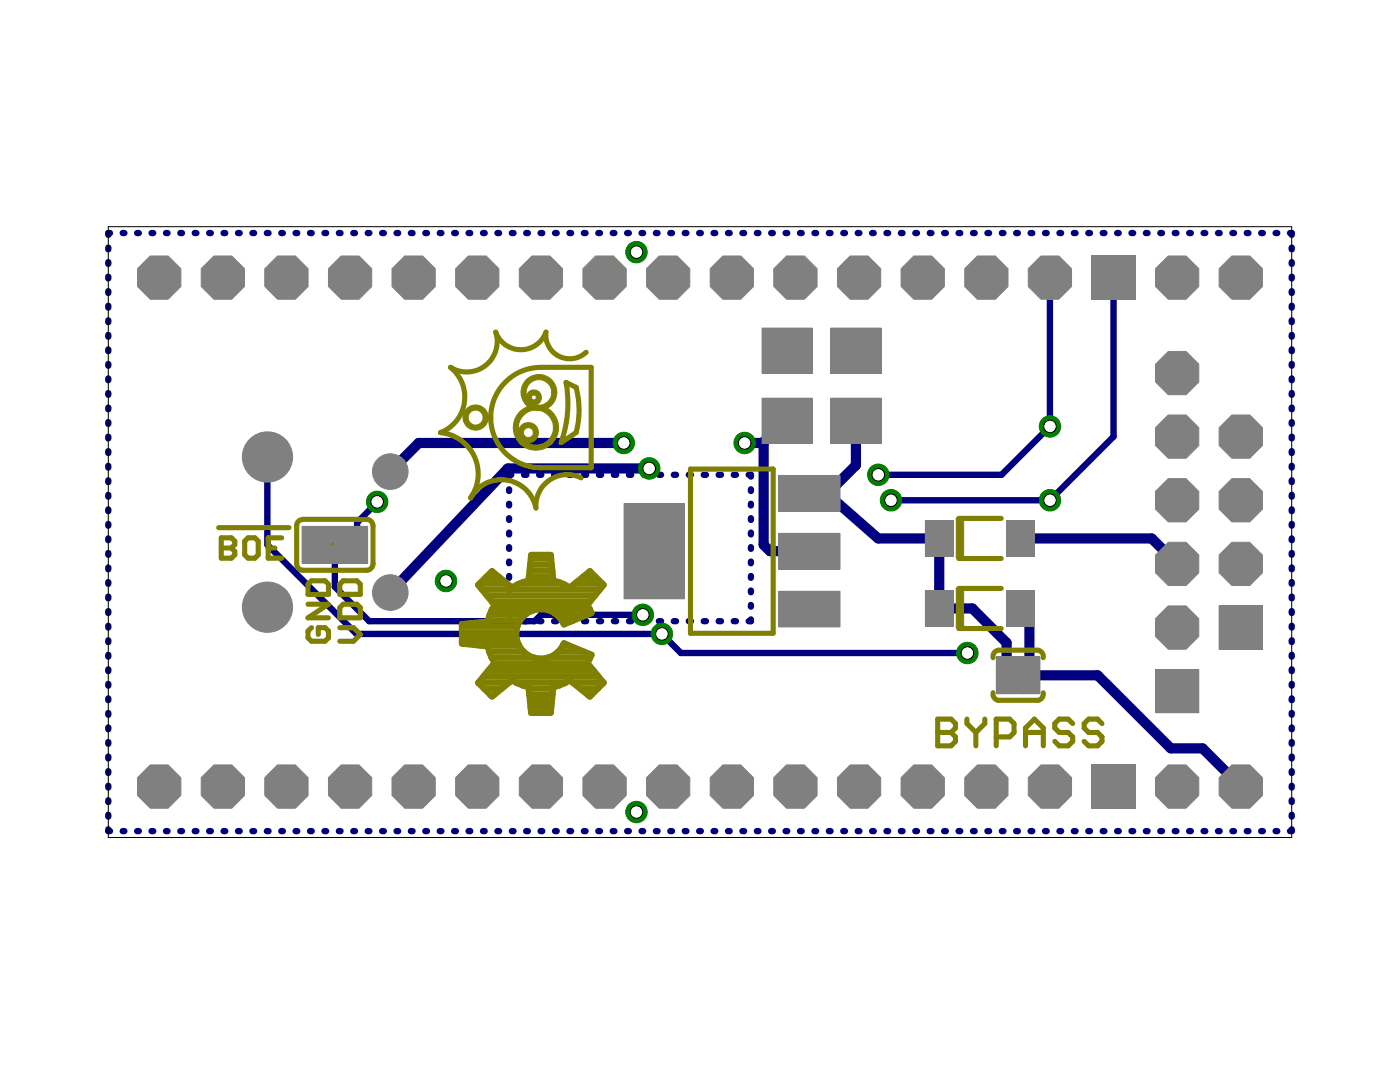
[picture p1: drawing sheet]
<svg xmlns="http://www.w3.org/2000/svg" width="279mm" height="216mm" viewBox="0 0 279 216" stroke-linecap="round" stroke-linejoin="round" font-family="sans-serif">
<g fill="#000080" stroke="#000080" stroke-width=".2">
<path d="M166.3 80h9v8h-9z"/>
<path d="M166.3 66h9v8h-9z"/>
<path d="M156 118.5h11.1v6.1h-11.1z"/>
<path d="M156 106.9h11.1v6.1h-11.1z"/>
<path d="M156 95.4h11.1v6.1h-11.1z"/>
<path d="M125.1 101h11v18h-11z"/>
<path d="M152.6 80h9v8h-9z"/>
<path d="M152.6 66h9v8h-9z"/>
<path d="M201.4 104.4h4.6v6.1h-4.6z"/>
<path d="M185.2 104.4h4.5v6.1h-4.5z"/>
<path d="M201.4 118.4h4.6v6.1h-4.6z"/>
<path d="M185.2 118.4h4.5v6.1h-4.5z"/>
<path d="M203.9 131.6h3.1v6.3h-3.1z"/>
<path d="M199.3 131.6h3.2v6.3h-3.2z"/>
<path d="M60.8 105.5h3.2v6.4h-3.2z"/>
<path d="M65.2 105.5h3.2v6.4h-3.2z"/>
<path d="M69.7 105.5h3.2v6.4h-3.2z"/>
</g>
<g fill="none" stroke="#000080" stroke-width="1.3">
<path d="M21.6 49.4v.4M21.6 52.3v.4M21.6 55.2v.4M21.6 58.1v.4M21.9 46.5h-.3v.4M24.5 46.5h.3M27.4 46.5h.3M30.2 46.5h.4M33.1 46.5h.3M36 46.5h.3M38.9 46.5h.3M41.7 46.5h.4"/>
<path d="M44.6 46.5h.4M47.5 46.5h.3M50.4 46.5h.3M53.3 46.5h.3M56.1 46.5h.4M59 46.5h.3M61.9 46.5h.3M64.7 46.5h.4M67.6 46.5h.4M70.5 46.5h.3M73.4 46.5h.3M76.3 46.5h.3"/>
<path d="M79.1 46.5h.4M82 46.5h.3M84.9 46.5h.3M87.8 46.5h.3M90.6 46.5h.4M93.5 46.5h.4M96.4 46.5h.3M99.3 46.5h.3M102.2 46.5h.3M105 46.5h.3M107.9 46.5h.3M110.8 46.5h.3"/>
<path d="M113.6 46.5h.4M116.5 46.5h.4M119.4 46.5h.3M122.3 46.5h.3M125.2 46.5h.3M128 46.5h.4M130.9 46.5h.3M133.8 46.5h.3M136.7 46.5h.3M139.5 46.5h.4M142.4 46.5h.3M145.3 46.5h.3"/>
<path d="M148.2 46.5h.3M151 46.5h.4M153.9 46.5h.3M156.8 46.5h.3M159.7 46.5h.3M162.5 46.5h.4M165.4 46.5h.4M168.3 46.5h.3M171.2 46.5h.3M174.1 46.5h.3M176.9 46.5h.3M179.8 46.5h.3"/>
<path d="M182.7 46.5h.3M185.5 46.5h.4M188.4 46.5h.4M191.3 46.5h.3M194.2 46.5h.3M197.1 46.5h.3M199.9 46.5h.4M202.8 46.5h.3M205.7 46.5h.3M208.6 46.5h.3M209.5 55.4v29.7l-9.6 9.6h-24.6M211.4 46.5h.4"/>
<path d="M214.3 46.5h.4M217.2 46.5h.3M220.1 46.5h.3M222.2 55.4v31.7l-12.7 12.7h-31.7M222.9 46.5h.4M225.8 46.5h.3M228.7 46.5h.3M231.6 46.5h.3M234.4 46.5h.4M237.3 46.5h.4M240.2 46.5h.3M243.1 46.5h.3"/>
<path d="M246 46.5h.3M248.8 46.5h.4M251.7 46.5h.3M254.6 46.5h.3M257.5 46.5h.3v.4M257.8 49.4v.4M257.8 52.3v.4M257.8 55.2v.4M257.8 58.1v.4M21.6 61v.4M21.6 63.9v.4M21.6 66.8v.4"/>
<path d="M21.6 69.7v.4M21.6 72.6v.4M21.6 75.5v.4M21.6 78.4v.4M257.8 61v.4M257.8 63.9v.4M257.8 66.8v.4M257.8 69.7v.4M257.8 72.6v.4M257.8 75.5v.4M257.8 78.4v.4M21.6 81.3v.4"/>
<path d="M21.6 84.2v.4M21.6 87.1v.4M21.6 90v.4M21.6 92.9v.4M21.6 95.8v.4M21.6 98.7v.4M53.4 91.2v17.5l17.7 17.8h61l3.8 3.8h57.1M101.6 97.6v.4M102 94.7h-.4v.4M104.6 94.7h.5M107.6 94.7h.4M110.6 94.7h.4"/>
<path d="M113.6 94.7h.4M116.5 94.7h.5M119.5 94.7h.5M122.5 94.7h.5M125.5 94.7h.5M128.5 94.7h.4M131.5 94.7h.4M134.5 94.7h.4M137.5 94.7h.4M140.4 94.7h.5M143.4 94.7h.5M146.4 94.7h.5"/>
<path d="M149.4 94.7h.5v.4M149.9 97.6v.4M257.8 81.3v.4M257.8 84.2v.4M257.8 87.1v.4M257.8 90v.4M257.8 92.9v.4M257.8 95.8v.4M257.8 98.7v.4M21.6 101.6v.4M21.6 104.5v.4M21.6 107.4v.4"/>
<path d="M21.6 110.3v.4M21.6 113.2v.4M21.6 116.1v.4M21.6 119v.4M66.8 108.7v8.4l6.9 6.9h33l1.2-1.3h20.4M75.2 100.1l-3.9 4.2v4.4M101.6 100.5v.4M101.6 103.4v.3M101.6 106.3v.3M101.6 109.2v.3M101.6 112.1v.3M101.6 114.9v.4"/>
<path d="M101.6 117.8v.4M149.9 100.5v.4M149.9 103.4v.3M149.9 106.3v.3M149.9 109.2v.3M149.9 112.1v.3M149.9 114.9v.4M149.9 117.8v.4M257.8 101.6v.4M257.8 104.5v.4M257.8 107.4v.4M257.8 110.3v.4"/>
<path d="M257.8 113.2v.4M257.8 116.1v.4M257.8 119v.4M21.6 121.9v.4M21.6 124.9v.3M21.6 127.8v.3M21.6 130.7v.3M21.6 133.6v.3M21.6 136.5v.3M21.6 139.4v.3M101.6 120.7v.4M101.6 123.6v.4"/>
<path d="M107.6 124h.4M110.6 124h.4M113.6 124h.4M116.5 124h.5M119.5 124h.5M122.5 124h.5M125.5 124h.5M128.5 124h.4M131.5 124h.4M134.5 124h.4M137.5 124h.4M140.4 124h.5"/>
<path d="M143.4 124h.5M146.4 124h.5M149.9 120.7v.4M149.9 123.6v.4h-.5M257.8 121.9v.4M257.8 124.9v.3M257.8 127.8v.3M257.8 130.7v.3M257.8 133.6v.3M257.8 136.5v.3M257.8 139.4v.3M21.6 142.3v.3"/>
<path d="M21.6 145.2v.3M21.6 148.1v.3M21.6 151v.3M21.6 153.9v.3M21.6 156.8v.3M21.6 159.7v.3M257.8 142.3v.3M257.8 145.2v.3M257.8 148.1v.3M257.8 151v.3M257.8 153.9v.3M257.8 156.8v.3"/>
<path d="M257.8 159.7v.3M21.6 162.6v.3M21.6 165.5v.3h.3M24.5 165.8h.3M27.4 165.8h.3M30.2 165.8h.4M33.1 165.8h.3M36 165.8h.3M38.9 165.8h.3M41.7 165.8h.4M44.6 165.8h.4M47.5 165.8h.3"/>
<path d="M50.4 165.8h.3M53.3 165.8h.3M56.1 165.8h.4M59 165.8h.3M61.9 165.8h.3M64.7 165.8h.4M67.6 165.8h.4M70.5 165.8h.3M73.4 165.8h.3M76.3 165.8h.3M79.1 165.8h.4M82 165.8h.3"/>
<path d="M84.9 165.8h.3M87.8 165.8h.3M90.6 165.8h.4M93.5 165.8h.4M96.4 165.8h.3M99.3 165.8h.3M102.2 165.8h.3M105 165.8h.3M107.9 165.8h.3M110.8 165.8h.3M113.6 165.8h.4M116.5 165.8h.4"/>
<path d="M119.4 165.8h.3M122.3 165.8h.3M125.2 165.8h.3M128 165.8h.4M130.9 165.8h.3M133.8 165.8h.3M136.7 165.8h.3M139.5 165.8h.4M142.4 165.8h.3M145.3 165.8h.3M148.2 165.8h.3M151 165.8h.4"/>
<path d="M153.9 165.8h.3M156.8 165.8h.3M159.7 165.8h.3M162.5 165.8h.4M165.4 165.8h.4M168.3 165.8h.3M171.2 165.8h.3M174.1 165.8h.3M176.9 165.8h.3M179.8 165.8h.3M182.7 165.8h.3M185.5 165.8h.4"/>
<path d="M188.4 165.8h.4M191.3 165.8h.3M194.2 165.8h.3M197.1 165.8h.3M199.9 165.8h.4M202.8 165.8h.3M205.7 165.8h.3M208.6 165.8h.3M211.4 165.8h.4M214.3 165.8h.4M217.2 165.8h.3M220.1 165.8h.3"/>
<path d="M222.9 165.8h.4M225.8 165.8h.3M228.7 165.8h.3M231.6 165.8h.3M234.4 165.8h.4M237.3 165.8h.4M240.2 165.8h.3M243.1 165.8h.3M246 165.8h.3M248.8 165.8h.4M251.7 165.8h.3M254.6 165.8h.3"/>
<path d="M257.8 165.5v.3h-.3M257.8 162.6v.3"/>
</g>
<path d="M124.5 88.4h-40.9l-5.7 5.7M129.5 93.5h-28.2l-23.4 24.7M148.6 88.4h3.8M157.1 84l-4.7 4.2v20.5l1.3 1.3h7.8M161.5 98.4h3.5l10.3 9h12.2v14h6.6l6.8 6.9v6.4M170.8 84v8.8l-5.7 5.8M203.7 107.4h26.1l5.1 5.1M203.7 121.4l1.7 1.7v11.6h13.7l14.6 14.6h6.3l7.6 7.7" fill="none" stroke="#000080" stroke-width="2"/>
<circle cx="77.9" cy="118.2" r="3" fill="#008000" stroke="#008000" stroke-width=".2"/>
<circle cx="77.9" cy="118.2" r="2.03" fill="#fff" stroke="#000" stroke-width=".2"/>
<circle cx="77.9" cy="94.1" r="3" fill="#008000" stroke="#008000" stroke-width=".2"/>
<circle cx="77.9" cy="94.1" r="2.03" fill="#fff" stroke="#000" stroke-width=".2"/>
<path d="M231.1 134.1h7.6v7.6h-7.6z" fill="#008000" stroke="#008000" stroke-width=".2"/>
<circle cx="234.9" cy="137.9" r="2.54" fill="#fff" stroke="#000" stroke-width=".2"/>
<circle cx="234.9" cy="125.2" r="4.1" fill="#008000" stroke="#008000" stroke-width=".2"/>
<circle cx="234.9" cy="125.2" r="2.54" fill="#fff" stroke="#000" stroke-width=".2"/>
<circle cx="234.9" cy="112.5" r="4.1" fill="#008000" stroke="#008000" stroke-width=".2"/>
<circle cx="234.9" cy="112.5" r="2.54" fill="#fff" stroke="#000" stroke-width=".2"/>
<circle cx="234.9" cy="99.8" r="4.1" fill="#008000" stroke="#008000" stroke-width=".2"/>
<circle cx="234.9" cy="99.8" r="2.54" fill="#fff" stroke="#000" stroke-width=".2"/>
<circle cx="234.9" cy="87.1" r="4.1" fill="#008000" stroke="#008000" stroke-width=".2"/>
<circle cx="234.9" cy="87.1" r="2.54" fill="#fff" stroke="#000" stroke-width=".2"/>
<circle cx="234.9" cy="74.4" r="4.1" fill="#008000" stroke="#008000" stroke-width=".2"/>
<circle cx="234.9" cy="74.4" r="2.54" fill="#fff" stroke="#000" stroke-width=".2"/>
<circle cx="53.4" cy="91.2" r="4.5" fill="#008000" stroke="#008000" stroke-width=".2"/>
<circle cx="53.4" cy="91.2" r="3" fill="#fff" stroke="#000" stroke-width=".2"/>
<circle cx="53.4" cy="121.2" r="4.5" fill="#008000" stroke="#008000" stroke-width=".2"/>
<circle cx="53.4" cy="121.2" r="3" fill="#fff" stroke="#000" stroke-width=".2"/>
<path d="M243.8 121.4h7.6v7.6h-7.6z" fill="#008000" stroke="#008000" stroke-width=".2"/>
<circle cx="247.6" cy="125.2" r="2.54" fill="#fff" stroke="#000" stroke-width=".2"/>
<circle cx="247.6" cy="112.5" r="4.1" fill="#008000" stroke="#008000" stroke-width=".2"/>
<circle cx="247.6" cy="112.5" r="2.54" fill="#fff" stroke="#000" stroke-width=".2"/>
<circle cx="247.6" cy="99.8" r="4.1" fill="#008000" stroke="#008000" stroke-width=".2"/>
<circle cx="247.6" cy="99.8" r="2.54" fill="#fff" stroke="#000" stroke-width=".2"/>
<circle cx="247.6" cy="87.1" r="4.1" fill="#008000" stroke="#008000" stroke-width=".2"/>
<circle cx="247.6" cy="87.1" r="2.54" fill="#fff" stroke="#000" stroke-width=".2"/>
<path d="M218.4 153.1h7.6v7.7h-7.6z" fill="#008000" stroke="#008000" stroke-width=".2"/>
<circle cx="222.2" cy="157" r="2.54" fill="#fff" stroke="#000" stroke-width=".2"/>
<circle cx="209.5" cy="157" r="4.1" fill="#008000" stroke="#008000" stroke-width=".2"/>
<circle cx="209.5" cy="157" r="2.54" fill="#fff" stroke="#000" stroke-width=".2"/>
<circle cx="196.8" cy="157" r="4.1" fill="#008000" stroke="#008000" stroke-width=".2"/>
<circle cx="196.9" cy="157" r="2.54" fill="#fff" stroke="#000" stroke-width=".2"/>
<circle cx="184.1" cy="157" r="4.1" fill="#008000" stroke="#008000" stroke-width=".2"/>
<circle cx="184.2" cy="157" r="2.54" fill="#fff" stroke="#000" stroke-width=".2"/>
<circle cx="171.4" cy="157" r="4.1" fill="#008000" stroke="#008000" stroke-width=".2"/>
<circle cx="171.5" cy="157" r="2.54" fill="#fff" stroke="#000" stroke-width=".2"/>
<circle cx="158.7" cy="157" r="4.1" fill="#008000" stroke="#008000" stroke-width=".2"/>
<circle cx="158.8" cy="157" r="2.54" fill="#fff" stroke="#000" stroke-width=".2"/>
<circle cx="146" cy="157" r="4.1" fill="#008000" stroke="#008000" stroke-width=".2"/>
<circle cx="146.1" cy="157" r="2.54" fill="#fff" stroke="#000" stroke-width=".2"/>
<circle cx="133.3" cy="157" r="4.1" fill="#008000" stroke="#008000" stroke-width=".2"/>
<circle cx="133.4" cy="157" r="2.54" fill="#fff" stroke="#000" stroke-width=".2"/>
<circle cx="120.6" cy="157" r="4.1" fill="#008000" stroke="#008000" stroke-width=".2"/>
<circle cx="120.7" cy="157" r="2.54" fill="#fff" stroke="#000" stroke-width=".2"/>
<circle cx="107.9" cy="157" r="4.1" fill="#008000" stroke="#008000" stroke-width=".2"/>
<circle cx="108" cy="157" r="2.54" fill="#fff" stroke="#000" stroke-width=".2"/>
<circle cx="95.2" cy="157" r="4.1" fill="#008000" stroke="#008000" stroke-width=".2"/>
<circle cx="95.3" cy="157" r="2.54" fill="#fff" stroke="#000" stroke-width=".2"/>
<circle cx="82.5" cy="157" r="4.1" fill="#008000" stroke="#008000" stroke-width=".2"/>
<circle cx="82.6" cy="157" r="2.54" fill="#fff" stroke="#000" stroke-width=".2"/>
<circle cx="69.9" cy="157" r="4.1" fill="#008000" stroke="#008000" stroke-width=".2"/>
<circle cx="69.9" cy="157" r="2.54" fill="#fff" stroke="#000" stroke-width=".2"/>
<circle cx="57.2" cy="157" r="4.1" fill="#008000" stroke="#008000" stroke-width=".2"/>
<circle cx="57.2" cy="157" r="2.54" fill="#fff" stroke="#000" stroke-width=".2"/>
<circle cx="44.5" cy="157" r="4.1" fill="#008000" stroke="#008000" stroke-width=".2"/>
<circle cx="44.5" cy="157" r="2.54" fill="#fff" stroke="#000" stroke-width=".2"/>
<circle cx="31.8" cy="157" r="4.1" fill="#008000" stroke="#008000" stroke-width=".2"/>
<circle cx="31.8" cy="157" r="2.54" fill="#fff" stroke="#000" stroke-width=".2"/>
<circle cx="234.9" cy="55.4" r="4.1" fill="#008000" stroke="#008000" stroke-width=".2"/>
<circle cx="234.9" cy="55.4" r="2.54" fill="#fff" stroke="#000" stroke-width=".2"/>
<circle cx="234.9" cy="157" r="4.1" fill="#008000" stroke="#008000" stroke-width=".2"/>
<circle cx="234.9" cy="157" r="2.54" fill="#fff" stroke="#000" stroke-width=".2"/>
<path d="M218.4 51.6h7.6v7.6h-7.6z" fill="#008000" stroke="#008000" stroke-width=".2"/>
<circle cx="222.2" cy="55.4" r="2.54" fill="#fff" stroke="#000" stroke-width=".2"/>
<circle cx="209.5" cy="55.4" r="4.1" fill="#008000" stroke="#008000" stroke-width=".2"/>
<circle cx="209.5" cy="55.4" r="2.54" fill="#fff" stroke="#000" stroke-width=".2"/>
<circle cx="196.8" cy="55.4" r="4.1" fill="#008000" stroke="#008000" stroke-width=".2"/>
<circle cx="196.9" cy="55.4" r="2.54" fill="#fff" stroke="#000" stroke-width=".2"/>
<circle cx="184.1" cy="55.4" r="4.1" fill="#008000" stroke="#008000" stroke-width=".2"/>
<circle cx="184.2" cy="55.4" r="2.54" fill="#fff" stroke="#000" stroke-width=".2"/>
<circle cx="171.4" cy="55.4" r="4.1" fill="#008000" stroke="#008000" stroke-width=".2"/>
<circle cx="171.5" cy="55.4" r="2.54" fill="#fff" stroke="#000" stroke-width=".2"/>
<circle cx="158.7" cy="55.4" r="4.1" fill="#008000" stroke="#008000" stroke-width=".2"/>
<circle cx="158.8" cy="55.4" r="2.54" fill="#fff" stroke="#000" stroke-width=".2"/>
<circle cx="146" cy="55.4" r="4.1" fill="#008000" stroke="#008000" stroke-width=".2"/>
<circle cx="146.1" cy="55.4" r="2.54" fill="#fff" stroke="#000" stroke-width=".2"/>
<circle cx="133.3" cy="55.4" r="4.1" fill="#008000" stroke="#008000" stroke-width=".2"/>
<circle cx="133.4" cy="55.4" r="2.54" fill="#fff" stroke="#000" stroke-width=".2"/>
<circle cx="120.6" cy="55.4" r="4.1" fill="#008000" stroke="#008000" stroke-width=".2"/>
<circle cx="120.7" cy="55.4" r="2.54" fill="#fff" stroke="#000" stroke-width=".2"/>
<circle cx="107.9" cy="55.4" r="4.1" fill="#008000" stroke="#008000" stroke-width=".2"/>
<circle cx="108" cy="55.4" r="2.54" fill="#fff" stroke="#000" stroke-width=".2"/>
<circle cx="95.2" cy="55.4" r="4.1" fill="#008000" stroke="#008000" stroke-width=".2"/>
<circle cx="95.3" cy="55.4" r="2.54" fill="#fff" stroke="#000" stroke-width=".2"/>
<circle cx="82.5" cy="55.4" r="4.1" fill="#008000" stroke="#008000" stroke-width=".2"/>
<circle cx="82.6" cy="55.4" r="2.54" fill="#fff" stroke="#000" stroke-width=".2"/>
<circle cx="69.9" cy="55.4" r="4.1" fill="#008000" stroke="#008000" stroke-width=".2"/>
<circle cx="69.9" cy="55.4" r="2.54" fill="#fff" stroke="#000" stroke-width=".2"/>
<circle cx="57.2" cy="55.4" r="4.1" fill="#008000" stroke="#008000" stroke-width=".2"/>
<circle cx="57.2" cy="55.4" r="2.54" fill="#fff" stroke="#000" stroke-width=".2"/>
<circle cx="44.5" cy="55.4" r="4.1" fill="#008000" stroke="#008000" stroke-width=".2"/>
<circle cx="44.5" cy="55.4" r="2.54" fill="#fff" stroke="#000" stroke-width=".2"/>
<circle cx="31.8" cy="55.4" r="4.1" fill="#008000" stroke="#008000" stroke-width=".2"/>
<circle cx="31.8" cy="55.4" r="2.54" fill="#fff" stroke="#000" stroke-width=".2"/>
<circle cx="247.6" cy="157" r="4.1" fill="#008000" stroke="#008000" stroke-width=".2"/>
<circle cx="247.6" cy="157" r="2.54" fill="#fff" stroke="#000" stroke-width=".2"/>
<circle cx="247.6" cy="55.4" r="4.1" fill="#008000" stroke="#008000" stroke-width=".2"/>
<circle cx="247.6" cy="55.4" r="2.54" fill="#fff" stroke="#000" stroke-width=".2"/>
<circle cx="193.1" cy="130.3" r="2.14" fill="#008000" stroke="#008000" stroke-width=".2"/>
<circle cx="193.1" cy="130.3" r="1.25" fill="#fff" stroke="#000" stroke-width=".2"/>
<circle cx="132.1" cy="126.5" r="2.14" fill="#008000" stroke="#008000" stroke-width=".2"/>
<circle cx="132.1" cy="126.5" r="1.25" fill="#fff" stroke="#000" stroke-width=".2"/>
<circle cx="124.5" cy="88.4" r="2.14" fill="#008000" stroke="#008000" stroke-width=".2"/>
<circle cx="124.5" cy="88.4" r="1.25" fill="#fff" stroke="#000" stroke-width=".2"/>
<circle cx="129.6" cy="93.5" r="2.14" fill="#008000" stroke="#008000" stroke-width=".2"/>
<circle cx="129.6" cy="93.5" r="1.25" fill="#fff" stroke="#000" stroke-width=".2"/>
<circle cx="127" cy="50.3" r="2.14" fill="#008000" stroke="#008000" stroke-width=".2"/>
<circle cx="127" cy="50.3" r="1.25" fill="#fff" stroke="#000" stroke-width=".2"/>
<circle cx="127" cy="162" r="2.14" fill="#008000" stroke="#008000" stroke-width=".2"/>
<circle cx="127" cy="162" r="1.25" fill="#fff" stroke="#000" stroke-width=".2"/>
<circle cx="89" cy="115.9" r="2.14" fill="#008000" stroke="#008000" stroke-width=".2"/>
<circle cx="89" cy="115.9" r="1.25" fill="#fff" stroke="#000" stroke-width=".2"/>
<circle cx="148.6" cy="88.4" r="2.14" fill="#008000" stroke="#008000" stroke-width=".2"/>
<circle cx="148.6" cy="88.4" r="1.25" fill="#fff" stroke="#000" stroke-width=".2"/>
<circle cx="75.3" cy="100.1" r="2.14" fill="#008000" stroke="#008000" stroke-width=".2"/>
<circle cx="75.3" cy="100.1" r="1.25" fill="#fff" stroke="#000" stroke-width=".2"/>
<circle cx="175.3" cy="94.7" r="2.14" fill="#008000" stroke="#008000" stroke-width=".2"/>
<circle cx="175.3" cy="94.7" r="1.25" fill="#fff" stroke="#000" stroke-width=".2"/>
<circle cx="209.5" cy="85.1" r="2.14" fill="#008000" stroke="#008000" stroke-width=".2"/>
<circle cx="209.5" cy="85.1" r="1.25" fill="#fff" stroke="#000" stroke-width=".2"/>
<circle cx="177.8" cy="99.8" r="2.14" fill="#008000" stroke="#008000" stroke-width=".2"/>
<circle cx="177.8" cy="99.8" r="1.25" fill="#fff" stroke="#000" stroke-width=".2"/>
<circle cx="209.5" cy="99.8" r="2.14" fill="#008000" stroke="#008000" stroke-width=".2"/>
<circle cx="209.5" cy="99.8" r="1.25" fill="#fff" stroke="#000" stroke-width=".2"/>
<circle cx="128.3" cy="122.7" r="2.14" fill="#008000" stroke="#008000" stroke-width=".2"/>
<circle cx="128.3" cy="122.7" r="1.25" fill="#fff" stroke="#000" stroke-width=".2"/>
<g fill="#808080" stroke="#808080" stroke-width=".2">
<circle cx="77.9" cy="118.2" r="3.6"/>
<circle cx="77.9" cy="94.1" r="3.6"/>
<circle cx="53.4" cy="91.2" r="5"/>
<circle cx="53.4" cy="121.2" r="5"/>
</g>
<g fill="#808080" stroke="#808080" stroke-width=".2">
<path d="M230.6 133.6h8.6v8.6h-8.6z"/>
<path d="M165.8 79.5h10v9h-10z"/>
<path d="M165.8 65.5h10v9h-10z"/>
<path d="M155.4 118h12.2v7.1h-12.2z"/>
<path d="M155.4 106.4h12.2v7.1h-12.2z"/>
<path d="M155.4 94.9h12.2v7.1h-12.2z"/>
<path d="M124.5 100.5h12.1v19h-12.1z"/>
<path d="M152.1 79.5h10v9h-10z"/>
<path d="M152.1 65.5h10v9h-10z"/>
<path d="M243.3 120.9h8.6v8.6h-8.6z"/>
<path d="M217.9 152.6h8.6v8.7h-8.6z"/>
<path d="M217.9 51.1h8.6v8.6h-8.6z"/>
<path d="M200.9 103.9h5.6v7.1h-5.6z"/>
<path d="M184.7 103.9h5.5v7.1h-5.5z"/>
<path d="M200.9 117.9h5.6v7.1h-5.6z"/>
<path d="M184.7 117.9h5.5v7.1h-5.5z"/>
<path d="M203.3 131.1h4.2v7.3h-4.2z"/>
<path d="M198.8 131.1h4.2v7.3h-4.2z"/>
<path d="M60.3 105h4.2v7.4h-4.2z"/>
<path d="M64.7 105h4.2v7.4h-4.2z"/>
<path d="M69.2 105h4.2v7.4h-4.2z"/>
<circle cx="234.9" cy="125.2" r="4.7"/>
<circle cx="234.9" cy="112.5" r="4.7"/>
<circle cx="234.9" cy="99.8" r="4.7"/>
<circle cx="234.9" cy="87.1" r="4.7"/>
<circle cx="234.9" cy="74.4" r="4.7"/>
<circle cx="247.6" cy="112.5" r="4.7"/>
<circle cx="247.6" cy="99.8" r="4.7"/>
<circle cx="247.6" cy="87.1" r="4.7"/>
<circle cx="209.5" cy="157" r="4.7"/>
<circle cx="196.8" cy="157" r="4.7"/>
<circle cx="184.1" cy="157" r="4.7"/>
<circle cx="171.4" cy="157" r="4.7"/>
<circle cx="158.7" cy="157" r="4.7"/>
<circle cx="146" cy="157" r="4.7"/>
<circle cx="133.3" cy="157" r="4.7"/>
<circle cx="120.6" cy="157" r="4.7"/>
<circle cx="107.9" cy="157" r="4.7"/>
<circle cx="95.2" cy="157" r="4.7"/>
<circle cx="82.5" cy="157" r="4.7"/>
<circle cx="69.9" cy="157" r="4.7"/>
<circle cx="57.2" cy="157" r="4.7"/>
<circle cx="44.5" cy="157" r="4.7"/>
<circle cx="31.8" cy="157" r="4.7"/>
<circle cx="234.9" cy="55.4" r="4.7"/>
<circle cx="234.9" cy="157" r="4.7"/>
<circle cx="209.5" cy="55.4" r="4.7"/>
<circle cx="196.8" cy="55.4" r="4.7"/>
<circle cx="184.1" cy="55.4" r="4.7"/>
<circle cx="171.4" cy="55.4" r="4.7"/>
<circle cx="158.7" cy="55.4" r="4.7"/>
<circle cx="146" cy="55.4" r="4.7"/>
<circle cx="133.3" cy="55.4" r="4.7"/>
<circle cx="120.6" cy="55.4" r="4.7"/>
<circle cx="107.9" cy="55.4" r="4.7"/>
<circle cx="95.2" cy="55.4" r="4.7"/>
<circle cx="82.5" cy="55.4" r="4.7"/>
<circle cx="69.9" cy="55.4" r="4.7"/>
<circle cx="57.2" cy="55.4" r="4.7"/>
<circle cx="44.5" cy="55.4" r="4.7"/>
<circle cx="31.8" cy="55.4" r="4.7"/>
<circle cx="247.6" cy="157" r="4.7"/>
<circle cx="247.6" cy="55.4" r="4.7"/>
</g>
<path d="M21.6 45.2h236.2v121.9h-236.2z" fill="none" stroke="#000" stroke-width=".2"/>
<path d="M165 98.4l.1 .2M66.3 108.7h.1M66.4 108.6h.1M66.4 108.7h.2M66.4 108.6v.1M66.5 108.6v.1M66.5 108.7h.1M66.6 108.6h-.3l.1 .1" fill="none" stroke="#808000" stroke-width=".2"/>
<g fill="none" stroke="#808000" stroke-width="1">
<path d="M100.9 76.2a9.9 9.9 0 0 1 7-2.9h10.1v20h-10.1a10 10 0 0 1-9.2-6.1 10 10 0 0 1 2.2-11zM113 76.3l2 1a17.4 17.4 0 0 1 0 9l-3 2a23.2 23.2 0 0 0 1-12zM117 70.3a4.8 4.8 0 0 1-5.4 .8 4.8 4.8 0 0 1-2.6-4.8 5.3 5.3 0 0 1-5.1 3.5 5.3 5.3 0 0 1-5-3.5 6.1 6.1 0 0 1-2 6.6 6.1 6.1 0 0 1-7 .4 7.6 7.6 0 0 1-2 13 8.3 8.3 0 0 1 6 13.1 7 7 0 0 1 7.2-3.6 7 7 0 0 1 5.9 5.6 6.3 6.3 0 0 1 9-6M96.9 83.3h1M137.8 93.6h16.5v32.8h-16.5zM43.6 105.3h14.1M44.2 107.3h2l.7 .7v.7l-.7 .6 .7 .7v.7l-.7 .7h-2zM44.2 109.3h2M49.5 107.3h1.4l.6 .7v2.7l-.6 .7h-1.4l-.7-.7v-2.7zM53.5 109.3h1.4M56.2 107.3h-2.7v4.1h2.7M59.7 103.9l.8-.3h12.7l.5 .2 .6 .6 .1 .5v7.6l-.1 .6-.6 .6-.5 .1h-12.7l-.8-.3-.4-.4-.1-.6v-7.6l.1-.5z"/>
<path d="M61.5 116.6l.7-.7h2.7l.7 .7v2h-4.1zM67.8 116.6l.7-.7h2.7l.7 .7v2h-4.1zM191.3 103.4h8.5M191.3 111.4h8.5M191.3 117.4h8.5M61.5 120.6h4.1l-4.1 2.7h4.1M62.2 125.2l-.7 .7v1.4l.7 .7h2.7l.7-.7v-1.4l-.7-.7h-1.4v1.4M67.8 125.2h2.7l1.4 1.4-1.4 1.4h-2.7M67.8 121.2l.7-.6h2.7l.7 .6v2.1h-4.1zM191.3 125.4h8.5M198.2 138.2v.6l.3 .5 .7 .4h8l.7-.4 .3-.5v-.6M198.2 131.2v-.5l.3-.5 .7-.5h8l.7 .5 .3 .5v.5"/>
<path d="M187.1 143.5h2.7l.9 .9v.9l-.9 .9 .9 .8v.9l-.9 .9h-2.7zM187.1 146.2h2.7M193 143.5v.9l1.8 1.8M194.8 146.2v2.6M196.5 143.5v.9l-1.7 1.8M198.8 147h2.7l.9-.8v-1.8l-.9-.9h-2.7v5.3M204.7 146.2h3.5M204.7 148.8v-3.5l1.7-1.8 1.8 1.8v3.5M214.1 144.4l-.9-.9h-1.8l-.9 .9v.9l.9 .9h1.8l.9 .8v.9l-.9 .9h-1.8l-.9-.9M219.9 144.4l-.9-.9h-1.7l-.9 .9v.9l.9 .9h1.7l.9 .8v.9l-.9 .9h-1.7l-.9-.9"/>
</g>
<g fill="#808000" stroke="#808000" stroke-width=".2">
<path d="M190.8 103.4h1.5v7.9h-1.5z"/>
<path d="M190.8 117.4h1.5v7.9h-1.5z"/>
</g>
<g fill="#808000" stroke="#808000" stroke-width=".2">
<path d="M103.5 82.4a4.5 4.5 0 0 1 5-1.3 4.5 4.5 0 0 1 3 4.2h-1.1a3.5 3.5 0 0 1-5 3.1 3.5 3.5 0 0 1-.7-5.8 3.5 3.5 0 0 1 5.6 1.7l.1 1h1.1a4.5 4.5 0 0 1-6.1 4.3 4.5 4.5 0 0 1-1.9-7.2z" fill-rule="evenodd"/>
<path d="M105.1 75.7a3.6 3.6 0 0 1 3.9-.7 3.6 3.6 0 0 1 2.1 3.3h-1a2.57 2.57 0 0 1-3.8 2.2 2.57 2.57 0 0 1-.2-4.4 2.57 2.57 0 0 1 4 1.8v.4h1a3.6 3.6 0 0 1-5 3.3 3.6 3.6 0 0 1-1-5.9z" fill-rule="evenodd"/>
<path d="M104.1 84.9a2.01 2.01 0 0 1 2.2-.4 2.01 2.01 0 0 1 1.2 1.8h-1.1a1 1 0 0 1-1.4 .9 1 1 0 0 1-.2-1.7 1 1 0 0 1 1.6 .6v.2h1.1a2.01 2.01 0 0 1-2.8 1.9 2.01 2.01 0 0 1-.6-3.3z" fill-rule="evenodd"/>
<path d="M105.6 78.2a1.5 1.5 0 0 1 1.6-.3 1.5 1.5 0 0 1 .9 1.4h-1.1a.49 .49 0 0 1-.7 .4 .49 .49 0 0 1-.1-.8 .49 .49 0 0 1 .8 .3v.1h1.1a1.51 1.51 0 0 1-2.2 1.4 1.51 1.51 0 0 1-.3-2.5z" fill-rule="evenodd"/>
<path d="M93 81.7a2.5 2.5 0 0 1 2.8-.7 2.5 2.5 0 0 1 1.6 2.3h-1a1.5 1.5 0 0 1-2.2 1.3 1.5 1.5 0 0 1-.2-2.5 1.5 1.5 0 0 1 2.4 .9v.3h1a2.51 2.51 0 0 1-3.3 2.4 2.51 2.51 0 0 1-1.1-4z" fill-rule="evenodd"/>
</g>
<g fill="none" stroke="#808000" stroke-width="1.3">
<path d="M95.8 116.4h5.3M96.2 117.6h23.5M97 115.1h2.6M97.2 118.8h21.5M103.9 116.4h8.1M105.6 115.1h4.7M105.7 113.9h4.5M105.8 112.6h4.3M106 111.4h4M114.8 116.4h5.3M116.3 115.1h2.6M92.2 127.5h10.9"/>
<path d="M92.2 126.3h10.8M92.2 125h11M95.4 128.7h8.1M95.5 136.2h6.1M96.5 134.9h22.9M96.6 137.4h3.5M97.4 123.8h6.4M97.5 133.7h20.9M97.6 130h6.9M97.8 122.6h7.2M97.8 138.6h.8M98.1 131.2h8.4"/>
<path d="M98.2 120.1h19.5M98.4 121.3h19.2M98.6 132.5h18.8M103 136.2h10M105.5 137.4h4.9M105.7 138.6h4.6M105.8 139.9h4.3M109.4 131.2h8.4M111 122.6h6.5M111.5 130h4.9M112.1 123.8l.4 .8 5.5-2.3-.8-1.6 3.3-4-2.8-2.7-4 3.2-1-.6-2.3-.8-.5-5.1h-3.9l-.5 5.1-2.3 .8-1 .6-4-3.2-2.8 2.7 3.3 4-1 2.2-.4 1.1-5.1 .5v3.9l5.1 .5 .8 2.3M112.1 123.8a5 5 0 0 0-7.6-.8 5 5 0 0 0 .7 7.6 5 5 0 0 0 7.3-2.2l5.5 2.3-.8 1.6 3.3 3.9-2.8 2.8-4-3.3-2.1 1.1-1.2 .3-.5 5.1h-3.9l-.5-5.1-1.1-.3-2.2-1.1-4 3.3-2.8-2.8 3.3-3.9-.6-1.1"/>
<path d="M112.1 123.8h2.4M112.4 128.7h1M114.3 136.2h6.1M115.8 137.4h3.5M117.3 138.6h.8M105.9 141.1h4.1"/>
</g>
</svg>
